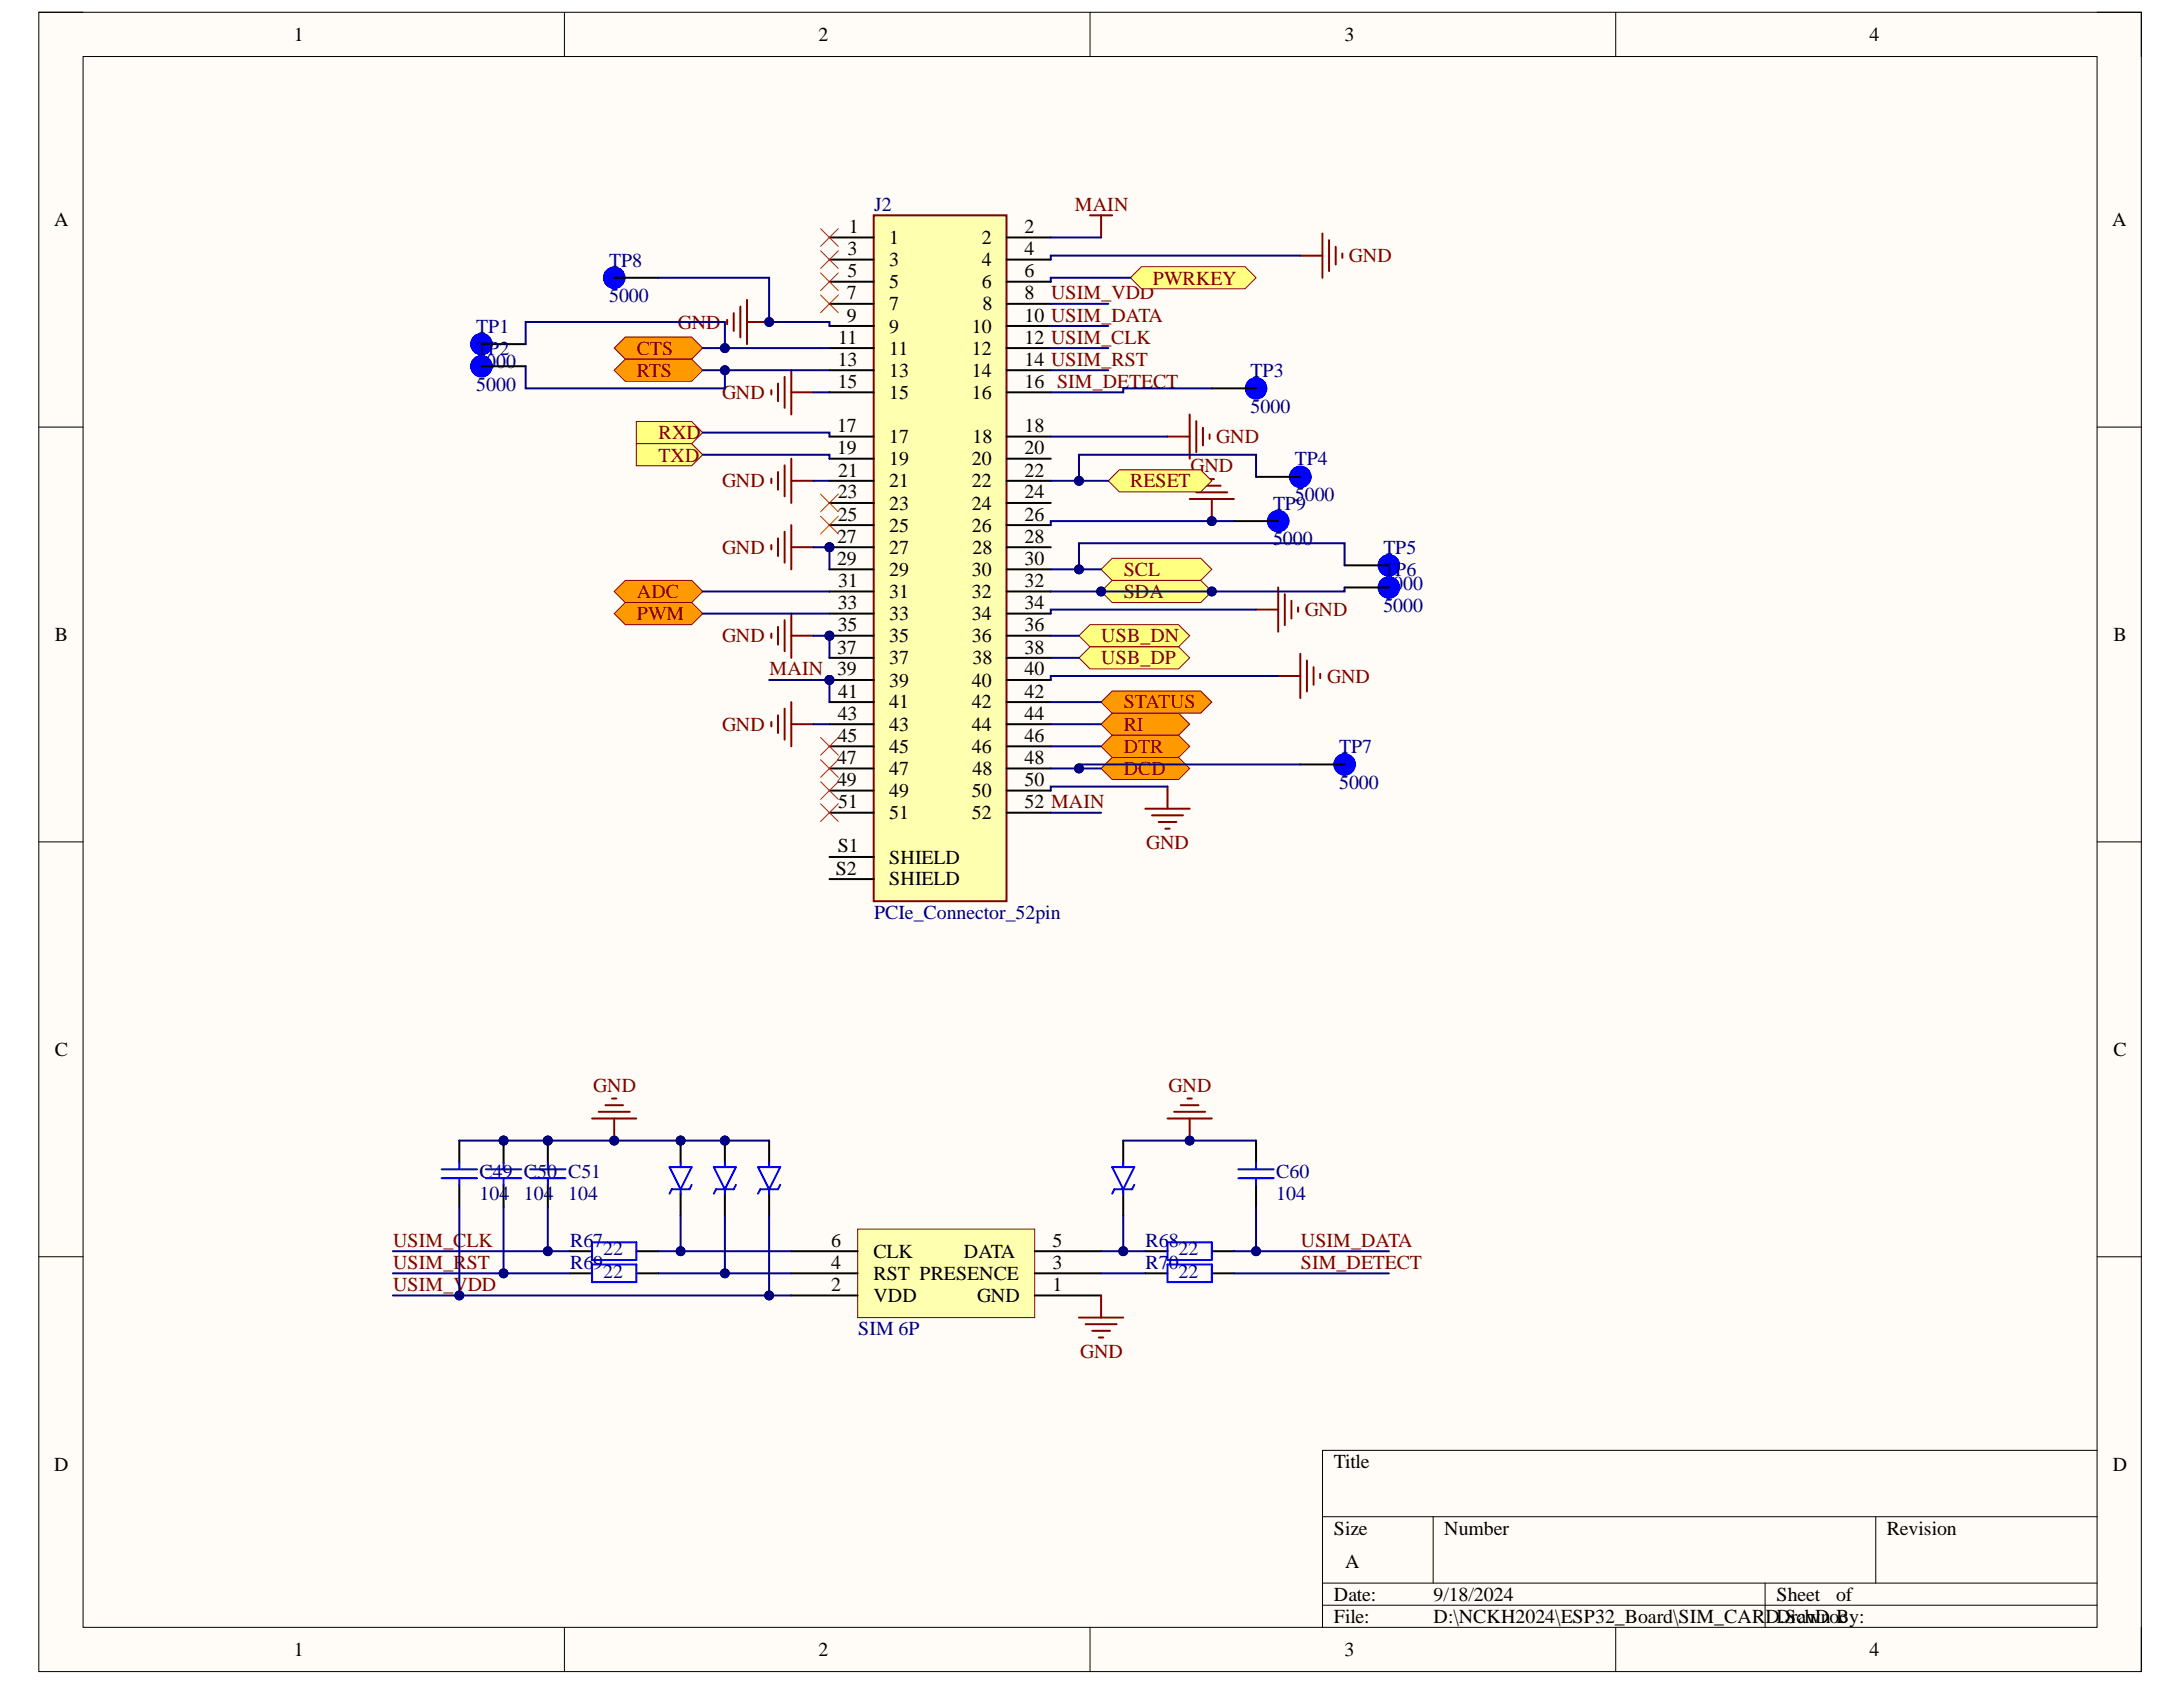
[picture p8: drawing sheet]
<svg xmlns="http://www.w3.org/2000/svg" width="279mm" height="216mm" viewBox="0 0 279 216" stroke-linecap="round" stroke-linejoin="round" font-family="sans-serif">
<defs><g id="words">
<g font-size="2.5">
<text x="37.6" y="5.2">1</text>
<text x="104.8" y="5.2">2</text>
<text x="172.1" y="5.2">3</text>
<text x="239.3" y="5.2">4</text>
<text x="6.9" y="29">A</text>
<text x="108.7" y="29.8">1</text>
<text x="131.1" y="29.8">2</text>
<text x="270.3" y="29">A</text>
<text x="108.5" y="32.6">3</text>
<text x="108.5" y="35.5">5</text>
<text x="113.8" y="31.3">1</text>
<text x="113.8" y="34">3</text>
<text x="125.6" y="31.3">2</text>
<text x="125.6" y="34">4</text>
<text x="131.1" y="32.6">4</text>
<text x="131.1" y="35.5">6</text>
<text x="108.4" y="38.3">7</text>
<text x="108.4" y="41.1">9</text>
<text x="113.8" y="36.9">5</text>
<text x="113.8" y="39.7">7</text>
<text x="125.6" y="36.9">6</text>
<text x="125.7" y="39.7">8</text>
<text x="131.1" y="38.3">8</text>
<text x="131.1" y="41.1">10 USIM_DATA</text>
<text x="107.2" y="46.8">13</text>
<text x="107.3" y="44">11</text>
<text x="113.8" y="42.6">9</text>
<text x="113.8" y="45.4">11</text>
<text x="124.4" y="42.6">10</text>
<text x="124.4" y="45.4">12</text>
<text x="131.1" y="44">12 USIM_CLK</text>
<text x="131.1" y="46.8">14 USIM_RST</text>
<text x="107.2" y="49.7">15</text>
<text x="113.8" y="48.2">13</text>
<text x="113.8" y="51">15</text>
<text x="124.4" y="48.2">14</text>
<text x="124.4" y="51">16</text>
<text x="131.1" y="49.7">16 SIM_DETECT</text>
<text x="107.1" y="55.3">17</text>
<text x="107.1" y="58.1">19</text>
<text x="113.8" y="56.7">17</text>
<text x="113.8" y="59.6">19</text>
<text x="124.4" y="59.6">20</text>
<text x="124.5" y="56.7">18</text>
<text x="131.1" y="55.3">18</text>
<text x="131.1" y="58.1">20</text>
<text x="107.2" y="63.8">23</text>
<text x="107.3" y="61">21</text>
<text x="113.8" y="62.4">21</text>
<text x="113.8" y="65.2">23</text>
<text x="124.4" y="62.4">22</text>
<text x="124.4" y="65.2">24</text>
<text x="131.1" y="61">22</text>
<text x="131.1" y="63.8">24</text>
<text x="107.1" y="69.5">27</text>
<text x="107.2" y="66.7">25</text>
<text x="113.8" y="68">25</text>
<text x="113.8" y="70.9">27</text>
<text x="124.4" y="68">26</text>
<text x="124.5" y="70.9">28</text>
<text x="131.1" y="66.7">26</text>
<text x="131.1" y="69.5">28</text>
<text x="107.1" y="72.3">29</text>
<text x="107.2" y="78">33</text>
<text x="107.3" y="75.1">31</text>
<text x="113.8" y="73.7">29</text>
<text x="113.8" y="76.6">31</text>
<text x="124.4" y="73.7">30</text>
<text x="124.4" y="76.6">32</text>
<text x="131.1" y="72.3">30</text>
<text x="131.1" y="75.1">32</text>
<text x="131.1" y="78">34</text>
<text x="7" y="82.1">B</text>
<text x="107.1" y="83.7">37</text>
<text x="107.2" y="80.8">35</text>
<text x="113.8" y="79.3">33</text>
<text x="113.8" y="82.2">35</text>
<text x="124.4" y="79.3">34</text>
<text x="124.4" y="82.2">36</text>
<text x="131.1" y="80.8">36</text>
<text x="131.1" y="83.7">38</text>
<text x="270.5" y="82.1">B</text>
<text x="107.1" y="86.4">39</text>
<text x="107.3" y="89.3">41</text>
<text x="113.8" y="85">37</text>
<text x="113.8" y="87.9">39</text>
<text x="124.4" y="87.9">40</text>
<text x="124.5" y="85">38</text>
<text x="131.1" y="86.4">40</text>
<text x="131.1" y="89.3">42</text>
<text x="107.2" y="92.1">43</text>
<text x="107.2" y="95">45</text>
<text x="113.8" y="90.7">41</text>
<text x="113.8" y="93.5">43</text>
<text x="124.4" y="90.7">42</text>
<text x="124.4" y="93.5">44</text>
<text x="131.1" y="92.1">44</text>
<text x="131.1" y="95">46</text>
<text x="107.1" y="97.8">47</text>
<text x="107.1" y="100.6">49</text>
<text x="113.8" y="96.3">45</text>
<text x="113.8" y="99.2">47</text>
<text x="113.8" y="102">49</text>
<text x="124.4" y="96.3">46</text>
<text x="124.4" y="102">50</text>
<text x="124.5" y="99.2">48</text>
<text x="131.1" y="97.8">48</text>
<text x="131.1" y="100.6">50</text>
<text x="107.3" y="103.4">51</text>
<text x="113.8" y="104.9">51</text>
<text x="124.4" y="104.9">52</text>
<text x="131.1" y="103.4">52 MAIN</text>
<text x="107" y="112">S2</text>
<text x="107.2" y="109.1">S1</text>
<text x="113.8" y="110.5">SHIELD</text>
<text x="113.8" y="113.3">SHIELD</text>
<text x="7" y="135.1">C</text>
<text x="270.5" y="135.1">C</text>
<text x="106.4" y="159.6">6</text>
<text x="111.8" y="161">CLK</text>
<text x="123.4" y="161">DATA</text>
<text x="134.7" y="159.6">5</text>
<text x="106.4" y="165.2">2</text>
<text x="106.4" y="162.4">4</text>
<text x="111.8" y="166.7">VDD</text>
<text x="111.8" y="163.8">RST PRESENCE</text>
<text x="125.1" y="166.7">GND</text>
<text x="134.7" y="165.2">1</text>
<text x="134.7" y="162.4">3</text>
<text x="6.9" y="188.2">D</text>
<text x="170.7" y="187.9">Title</text>
<text x="270.4" y="188.2">D</text>
<text x="170.7" y="196.4">Size</text>
<text x="184.8" y="196.4">Number</text>
<text x="241.5" y="196.4">Revision</text>
<text x="172.1" y="200.6">A</text>
<text x="170.7" y="204.9">Date:</text>
<text x="170.7" y="207.7">File:</text>
<text x="183.5" y="204.9">9/18/2024</text>
<text x="183.5" y="207.7">D:\NCKH2024\ESP32_Board\SIM_CARDDrawn By:</text>
<text x="227.4" y="204.9">Sheet</text>
<text x="227.8" y="207.7">.SchDoc</text>
<text x="235" y="204.9">of</text>
<text x="37.6" y="212">1</text>
<text x="104.8" y="212">2</text>
<text x="172.1" y="212">3</text>
<text x="239.3" y="212">4</text>
</g>
<g font-size="2.5" fill="#000080">
<text x="111.9" y="26.9">J2</text>
<text x="78" y="34.1">TP8</text>
<text x="78" y="38.7">5000</text>
<text x="61" y="42.6">TP1</text>
<text x="61" y="47.1">5000</text>
<text x="61" y="45.5">TP2</text>
<text x="61" y="50">5000</text>
<text x="160.1" y="48.2">TP3</text>
<text x="160.1" y="52.8">5000</text>
<text x="165.7" y="59.6">TP4</text>
<text x="162.9" y="65.2">TP9</text>
<text x="165.7" y="64.1">5000</text>
<text x="162.9" y="69.8">5000</text>
<text x="177.1" y="70.9">TP5</text>
<text x="177.1" y="75.5">5000</text>
<text x="177.1" y="73.8">TP6</text>
<text x="177.1" y="78.3">5000</text>
<text x="171.4" y="96.4">TP7</text>
<text x="171.4" y="101">5000</text>
<text x="111.9" y="117.6">PCIe_Connector_52pin</text>
<text x="61.4" y="150.8">C49 C50 C51</text>
<text x="61.4" y="153.6">104</text>
<text x="67.1" y="153.6">104</text>
<text x="72.7" y="153.6">104</text>
<text x="163.4" y="150.8">C60</text>
<text x="163.4" y="153.6">104</text>
<text x="73" y="159.6">R67</text>
<text x="77.2" y="160.7">22</text>
<text x="146.6" y="159.6">R68</text>
<text x="150.8" y="160.7">22</text>
<text x="73" y="162.4">R69</text>
<text x="77.2" y="163.5">22</text>
<text x="146.6" y="162.4">R70</text>
<text x="150.8" y="163.5">22</text>
<text x="109.8" y="170.9">SIM 6P</text>
</g>
<g font-size="2.5" fill="#800000">
<text x="137.6" y="26.9">MAIN</text>
<text x="172.7" y="33.5">GND</text>
<text x="134.5" y="38.3">USIM_VDD</text>
<text x="147.5" y="36.4">PWRKEY</text>
<text x="81.5" y="45.4">CTS</text>
<text x="86.8" y="42.1">GND</text>
<text x="81.5" y="48.2">RTS</text>
<text x="92.4" y="51">GND</text>
<text x="84.3" y="56.2">RXD</text>
<text x="84.3" y="59.1">TXD</text>
<text x="155.7" y="56.7">GND</text>
<text x="92.4" y="62.4">GND</text>
<text x="144.7" y="62.4">RESET</text>
<text x="152.4" y="60.4">GND</text>
<text x="92.4" y="70.9">GND</text>
<text x="81.5" y="76.6">ADC</text>
<text x="143.8" y="73.7">SCL</text>
<text x="143.8" y="76.6">SDA</text>
<text x="81.5" y="79.3">PWM</text>
<text x="92.4" y="82.2">GND</text>
<text x="140.9" y="82.2">USB_DN</text>
<text x="167" y="78.8">GND</text>
<text x="98.5" y="86.4">MAIN</text>
<text x="140.9" y="85">USB_DP</text>
<text x="169.9" y="87.4">GND</text>
<text x="92.4" y="93.5">GND</text>
<text x="143.8" y="93.5">RI</text>
<text x="143.8" y="90.7">STATUS</text>
<text x="143.8" y="96.3">DTR</text>
<text x="143.8" y="99.2">DCD</text>
<text x="146.7" y="108.6">GND</text>
<text x="75.9" y="139.8">GND</text>
<text x="149.6" y="139.8">GND</text>
<text x="50.3" y="159.6">USIM_CLK</text>
<text x="166.5" y="159.6">USIM_DATA</text>
<text x="50.3" y="165.2">USIM_VDD</text>
<text x="50.3" y="162.4">USIM_RST</text>
<text x="166.5" y="162.4">SIM_DETECT</text>
<text x="138.2" y="173.8">GND</text>
</g>
</g></defs>
<path d="M5 1.6h269.1v212.3h-269.1z" fill-rule="evenodd" fill="#fffcf8"/>
<path d="M5 1.6h269.1v212.3h-269.1z" fill="none" stroke="#000" stroke-width=".13"/>
<path d="M10.6 7.2h257.8v201.1h-257.8z" fill-rule="evenodd" fill="#fffcf8"/>
<g fill="none" stroke="#000" stroke-width=".13">
<path d="M5 1.6h5.6M10.6 7.2h257.8v201.1h-257.8zM72.2 1.6v5.6M139.5 1.6v5.6M206.8 1.6v5.6M268.4 1.6h5.7v5.6M5 54.7h5.6M268.4 54.7h5.7M5 107.7h5.6M268.4 107.7h5.7M5 160.8h5.6M268.4 160.8h5.7"/>
<path d="M169.3 194.1h99.1M183.4 194.1v8.5M240.1 194.1v8.5M268.4 185.6h-99.1v22.7M72.2 208.3v5.6M139.5 208.3v5.6M169.3 202.6h99.1M169.3 205.4h99.1M206.8 208.3v5.6M225.9 202.6v5.7M274.1 208.3v5.6"/>
</g>
<circle cx="106.2" cy="70" r=".57" fill="#000080"/>
<circle cx="106.2" cy="70" r=".57" fill="none" stroke="#000080" stroke-width=".13"/>
<circle cx="106.2" cy="81.4" r=".57" fill="#000080"/>
<circle cx="106.2" cy="81.4" r=".57" fill="none" stroke="#000080" stroke-width=".13"/>
<circle cx="106.2" cy="87" r=".57" fill="#000080"/>
<circle cx="106.2" cy="87" r=".57" fill="none" stroke="#000080" stroke-width=".13"/>
<path d="M111.8 27.6h17v87.7h-17z" fill-rule="evenodd" fill="#ffffb0"/>
<path d="M111.8 27.6h17v87.7h-17z" fill="none" stroke="#800000" stroke-width=".25"/>
<g fill="none" stroke="#000" stroke-width=".25">
<path d="M106.2 30.4h5.6M106.2 33.2h5.6M106.2 36.1h5.6M106.2 38.9h5.6M106.2 41.7h5.6M106.2 44.5h5.6M106.2 47.4h5.6M106.2 50.2h5.6M106.2 55.9h5.6M106.2 58.7h5.6M106.2 61.5h5.6M106.2 64.4h5.6"/>
<path d="M106.2 67.2h5.6M106.2 70h5.6"/>
</g>
<circle cx="106.2" cy="70" r=".57" fill="#000080"/>
<circle cx="106.2" cy="70" r=".57" fill="none" stroke="#000080" stroke-width=".13"/>
<path d="M106.2 72.9h5.6M106.2 75.7h5.6M106.2 78.5h5.6M106.2 81.4h5.6" fill="none" stroke="#000" stroke-width=".25"/>
<circle cx="106.2" cy="81.4" r=".57" fill="#000080"/>
<circle cx="106.2" cy="81.4" r=".57" fill="none" stroke="#000080" stroke-width=".13"/>
<path d="M106.2 84.2h5.6M106.2 87h5.6" fill="none" stroke="#000" stroke-width=".25"/>
<circle cx="106.2" cy="87" r=".57" fill="#000080"/>
<circle cx="106.2" cy="87" r=".57" fill="none" stroke="#000080" stroke-width=".13"/>
<g fill="none" stroke="#000" stroke-width=".25">
<path d="M128.8 30.4h5.7M128.8 33.2h5.7M128.8 36.1h5.7M128.8 38.9h5.7M128.8 41.7h5.7M128.8 44.5h5.7M128.8 47.4h5.7M128.8 50.2h5.7M128.8 55.9h5.7M128.8 58.7h5.7M128.8 61.5h5.7M128.8 64.4h5.7"/>
<path d="M128.8 67.2h5.7M128.8 70h5.7M128.8 72.9h5.7M128.8 75.7h5.7M128.8 78.5h5.7M106.2 89.9h5.6M106.2 92.7h5.6M106.2 95.5h5.6M106.2 98.3h5.6M128.8 89.9h5.7M128.8 92.7h5.7M128.8 95.5h5.7"/>
<path d="M128.8 98.3h5.7M128.8 81.4h5.7M128.8 84.2h5.7M128.8 87h5.7M106.2 101.2h5.6M106.2 104h5.6M106.2 109.7h5.6M106.2 112.5h5.6M128.8 101.2h5.7M128.8 104h5.7"/>
</g>
<path d="M81.4 54h7.1l1.4 1.4-1.4 1.4h-7.1z" fill-rule="evenodd" fill="#ffff80"/>
<path d="M81.4 54h7.1l1.4 1.4-1.4 1.4h-7.1z" fill="none" stroke="#800000" stroke-width=".13"/>
<path d="M81.4 56.8h7.1l1.4 1.4-1.4 1.4h-7.1z" fill-rule="evenodd" fill="#ffff80"/>
<path d="M81.4 56.8h7.1l1.4 1.4-1.4 1.4h-7.1z" fill="none" stroke="#800000" stroke-width=".13"/>
<path d="M152.3 63.9h5.6M153.1 63h4M154 62.2h2.2M154.8 61.3h.6M155.1 63.9v2.8" fill="none" stroke="#800000" stroke-width=".25"/>
<circle cx="155.1" cy="66.7" r=".57" fill="#000080"/>
<circle cx="155.1" cy="66.7" r=".57" fill="none" stroke="#000080" stroke-width=".13"/>
<g fill="none" stroke="#800000" stroke-width=".25">
<path d="M94.8 39.2v4M95.6 38.4v5.6M166.4 32.7h2.9M169.3 29.9v5.6M170.1 30.7v4M171 31.6v2.3M171.8 32.4v.6M93.1 40.9v.6M93.9 40.1v2.2M95.6 41.2h2.8M100.4 59.6v3.9M101.3 58.7v5.7"/>
<path d="M149.4 55.9h2.9M152.3 53v5.7M153.1 53.9v4M154 54.7v2.3M154.8 55.6v.6M98.7 61.3v.5M98.7 69.7v.6M99.6 60.4v2.3M99.6 68.9v2.3M100.4 68v4M100.4 79.4v3.9M101.3 67.2v5.7"/>
<path d="M101.3 78.5v5.7M101.3 61.5h2.8M101.3 70h2.8M160.8 78h2.8M163.6 75.2v5.6M164.4 76v4M165.3 76.9v2.3M166.1 77.7v.6M98.7 81.1v.5M98.7 92.4v.6M99.6 80.2v2.3M99.6 91.5v2.3"/>
<path d="M100.4 90.7v4M101.3 89.9v5.6M101.3 92.7h2.8M101.3 81.4h2.8M163.6 86.5h2.8M166.4 83.7v5.6M167.3 84.5v4M168.1 85.4v2.2M169 86.2v.6M146.6 103.5h5.7M147.4 104.3h4M148.3 105.2h2.3"/>
<path d="M149.1 106h.6M149.4 100.7v2.8"/>
</g>
<path d="M105 63.2l2.3 2.3M105 66.1l2.3 2.2M107.3 63.2l-2.3 2.3M107.3 66.1l-2.3 2.2M105 94.4l2.3 2.2M105 97.2l2.3 2.3M107.3 94.4l-2.3 2.2M107.3 97.2l-2.3 2.3M105 100l2.3 2.3M105 102.9l2.3 2.2M107.3 100l-2.3 2.3M107.3 102.9l-2.3 2.2" fill="none" stroke="#f00" stroke-width=".13"/>
<circle cx="98.4" cy="41.2" r=".57" fill="#000080"/>
<circle cx="98.4" cy="41.2" r=".57" fill="none" stroke="#000080" stroke-width=".13"/>
<path d="M105 29.3l2.3 2.2M105 32.1l2.3 2.3M105 34.9l2.3 2.3M105 37.8l2.3 2.2M107.3 29.3l-2.3 2.2M107.3 32.1l-2.3 2.3M107.3 34.9l-2.3 2.3M107.3 37.8l-2.3 2.2" fill="none" stroke="#f00" stroke-width=".13"/>
<path d="M98.7 49.9v.6M99.6 49.1v2.2M100.4 48.2v4M101.3 47.4v5.6M101.3 50.2h2.8" fill="none" stroke="#800000" stroke-width=".25"/>
<path d="M140.9 92.7l1.4-1.4h8.5l1.5 1.4-1.5 1.4h-8.5z" fill-rule="evenodd" fill="#f90"/>
<path d="M140.9 92.7l1.4-1.4h8.5l1.5 1.4-1.5 1.4h-8.5z" fill="none" stroke="#800000" stroke-width=".13"/>
<path d="M140.9 95.5l1.4-1.4h8.5l1.5 1.4-1.5 1.4h-8.5z" fill-rule="evenodd" fill="#f90"/>
<path d="M140.9 95.5l1.4-1.4h8.5l1.5 1.4-1.5 1.4h-8.5z" fill="none" stroke="#800000" stroke-width=".13"/>
<path d="M140.9 98.3l1.4-1.4h8.5l1.5 1.4-1.5 1.5h-8.5z" fill-rule="evenodd" fill="#f90"/>
<path d="M140.9 98.3l1.4-1.4h8.5l1.5 1.4-1.5 1.5h-8.5z" fill="none" stroke="#800000" stroke-width=".13"/>
<path d="M141.8 61.5l1.5-1.4h10.4l1.4 1.4-1.4 1.5h-10.4z" fill-rule="evenodd" fill="#ffff80"/>
<path d="M141.8 61.5l1.5-1.4h10.4l1.4 1.4-1.4 1.5h-10.4z" fill="none" stroke="#800000" stroke-width=".13"/>
<path d="M144.7 35.5l1.4-1.4h13.2l1.5 1.4-1.5 1.5h-13.2z" fill-rule="evenodd" fill="#ffff80"/>
<path d="M144.7 35.5l1.4-1.4h13.2l1.5 1.4-1.5 1.5h-13.2z" fill="none" stroke="#800000" stroke-width=".13"/>
<path d="M138.1 81.4l1.4-1.5h11.3l1.5 1.5-1.5 1.4h-11.3z" fill-rule="evenodd" fill="#ffff80"/>
<path d="M138.1 81.4l1.4-1.5h11.3l1.5 1.5-1.5 1.4h-11.3z" fill="none" stroke="#800000" stroke-width=".13"/>
<path d="M138.1 84.2l1.4-1.4h11.3l1.5 1.4-1.5 1.4h-11.3z" fill-rule="evenodd" fill="#ffff80"/>
<path d="M138.1 84.2l1.4-1.4h11.3l1.5 1.4-1.5 1.4h-11.3z" fill="none" stroke="#800000" stroke-width=".13"/>
<path d="M139.5 27.6h2.8M140.9 27.6v2.8" fill="none" stroke="#800000" stroke-width=".25"/>
<path d="M78.6 44.5l1.4-1.4h8.5l1.4 1.4-1.4 1.5h-8.5z" fill-rule="evenodd" fill="#f90"/>
<path d="M78.6 44.5l1.4-1.4h8.5l1.4 1.4-1.4 1.5h-8.5z" fill="none" stroke="#800000" stroke-width=".13"/>
<path d="M78.6 47.4l1.4-1.4h8.5l1.4 1.4-1.4 1.4h-8.5z" fill-rule="evenodd" fill="#f90"/>
<path d="M78.6 47.4l1.4-1.4h8.5l1.4 1.4-1.4 1.4h-8.5z" fill="none" stroke="#800000" stroke-width=".13"/>
<path d="M78.6 75.7l1.4-1.4h8.5l1.4 1.4-1.4 1.4h-8.5z" fill-rule="evenodd" fill="#f90"/>
<path d="M78.6 75.7l1.4-1.4h8.5l1.4 1.4-1.4 1.4h-8.5z" fill="none" stroke="#800000" stroke-width=".13"/>
<path d="M78.6 78.5l1.4-1.4h8.5l1.4 1.4-1.4 1.4h-8.5z" fill-rule="evenodd" fill="#f90"/>
<path d="M78.6 78.5l1.4-1.4h8.5l1.4 1.4-1.4 1.4h-8.5z" fill="none" stroke="#800000" stroke-width=".13"/>
<path d="M140.9 89.9l1.4-1.5h11.4l1.4 1.5-1.4 1.4h-11.4z" fill-rule="evenodd" fill="#f90"/>
<path d="M140.9 89.9l1.4-1.5h11.4l1.4 1.5-1.4 1.4h-11.4z" fill="none" stroke="#800000" stroke-width=".13"/>
<path d="M140.9 72.9l1.4-1.4h11.4l1.4 1.4-1.4 1.4h-11.4z" fill-rule="evenodd" fill="#ffff80"/>
<path d="M140.9 72.9l1.4-1.4h11.4l1.4 1.4-1.4 1.4h-11.4z" fill="none" stroke="#800000" stroke-width=".13"/>
<path d="M140.9 75.7l1.4-1.4h11.4l1.4 1.4-1.4 1.4h-11.4z" fill-rule="evenodd" fill="#ffff80"/>
<path d="M140.9 75.7l1.4-1.4h11.4l1.4 1.4-1.4 1.4h-11.4z" fill="none" stroke="#800000" stroke-width=".13"/>
<circle cx="140.9" cy="75.7" r=".57" fill="#000080"/>
<circle cx="140.9" cy="75.7" r=".57" fill="none" stroke="#000080" stroke-width=".13"/>
<circle cx="155.1" cy="75.7" r=".57" fill="#000080"/>
<circle cx="155.1" cy="75.7" r=".57" fill="none" stroke="#000080" stroke-width=".13"/>
<path d="M109.8 157.3h22.6v11.3h-22.6z" fill-rule="evenodd" fill="#ffffb0"/>
<path d="M109.8 157.3h22.6v11.3h-22.6z" fill="none" stroke="#800000" stroke-width=".13"/>
<path d="M98.4 146v2.8M98.4 152.8v2.8M101.3 165.8h8.5M101.3 163h8.5M101.3 160.1h8.5M132.4 165.8h8.5M132.4 163h8.5M132.4 160.1h8.5" fill="none" stroke="#000" stroke-width=".25"/>
<path d="M97 149.4h2.9l-1.5 2.8zM98.4 148.8v.6M98.4 152.2v.6M99.9 151.6l-.3 .6h-2.3l-.3 .6" fill="none" stroke="#00f" stroke-width=".25"/>
<circle cx="92.8" cy="146" r=".57" fill="#000080"/>
<circle cx="92.8" cy="146" r=".57" fill="none" stroke="#000080" stroke-width=".13"/>
<path d="M91.4 149.4h2.8l-1.4 2.8z" fill="none" stroke="#00f" stroke-width=".25"/>
<path d="M92.8 146v2.8" fill="none" stroke="#000" stroke-width=".25"/>
<circle cx="92.8" cy="146" r=".57" fill="#000080"/>
<circle cx="92.8" cy="146" r=".57" fill="none" stroke="#000080" stroke-width=".13"/>
<path d="M92.8 152.8v2.8M143.8 146v2.8M143.8 152.8v2.8" fill="none" stroke="#000" stroke-width=".25"/>
<path d="M92.8 148.8v.6M92.8 152.2v.6M94.2 151.6l-.3 .6h-2.3l-.2 .6M142.3 149.4h2.9l-1.4 2.8zM143.8 148.8v.6M143.8 152.2v.6M145.2 151.6l-.3 .6h-2.3l-.3 .6" fill="none" stroke="#00f" stroke-width=".25"/>
<circle cx="87.1" cy="146" r=".57" fill="#000080"/>
<circle cx="87.1" cy="146" r=".57" fill="none" stroke="#000080" stroke-width=".13"/>
<path d="M85.7 149.4h2.8l-1.4 2.8z" fill="none" stroke="#00f" stroke-width=".25"/>
<path d="M87.1 146v2.8" fill="none" stroke="#000" stroke-width=".25"/>
<circle cx="87.1" cy="146" r=".57" fill="#000080"/>
<circle cx="87.1" cy="146" r=".57" fill="none" stroke="#000080" stroke-width=".13"/>
<path d="M87.1 152.8v2.8" fill="none" stroke="#000" stroke-width=".25"/>
<path d="M87.1 148.8v.6M87.1 152.2v.6M88.5 151.6l-.3 .6h-2.2l-.3 .6" fill="none" stroke="#00f" stroke-width=".25"/>
<circle cx="70.1" cy="146" r=".57" fill="#000080"/>
<circle cx="70.1" cy="146" r=".57" fill="none" stroke="#000080" stroke-width=".13"/>
<path d="M70.1 146v2.8" fill="none" stroke="#000" stroke-width=".25"/>
<circle cx="70.1" cy="146" r=".57" fill="#000080"/>
<circle cx="70.1" cy="146" r=".57" fill="none" stroke="#000080" stroke-width=".13"/>
<path d="M70.1 151.6v2.9" fill="none" stroke="#000" stroke-width=".25"/>
<path d="M67.8 150.8h4.6M67.8 149.6h4.6M70.1 148.8v.8M70.1 150.8v.8" fill="none" stroke="#00f" stroke-width=".25"/>
<circle cx="64.5" cy="146" r=".57" fill="#000080"/>
<circle cx="64.5" cy="146" r=".57" fill="none" stroke="#000080" stroke-width=".13"/>
<path d="M64.5 146v2.8" fill="none" stroke="#000" stroke-width=".25"/>
<circle cx="64.5" cy="146" r=".57" fill="#000080"/>
<circle cx="64.5" cy="146" r=".57" fill="none" stroke="#000080" stroke-width=".13"/>
<path d="M58.8 146v2.8M58.8 151.6v2.9M64.5 151.6v2.9M160.8 146v2.8M160.8 151.6v2.9M72.9 160.1h2.9M72.9 163h2.9M81.4 160.1h2.9M81.4 163h2.9M146.6 160.1h2.8M155.1 160.1h2.8" fill="none" stroke="#000" stroke-width=".25"/>
<g fill="none" stroke="#00f" stroke-width=".25">
<path d="M56.5 150.8h4.6M56.5 149.6h4.6M58.8 148.8v.8M58.8 150.8v.8M62.2 150.8h4.5M62.2 149.6h4.5M64.5 148.8v.8M64.5 150.8v.8M75.8 159h5.6v2.3h-5.6zM149.4 159h5.7v2.3h-5.7zM158.5 150.8h4.5M158.5 149.6h4.5"/>
<path d="M160.8 148.8v.8M160.8 150.8v.8M75.8 161.8h5.6v2.3h-5.6z"/>
</g>
<path d="M75.8 143.1h5.6M76.6 142.3h4M77.5 141.4h2.2M78.3 140.6h.6M78.6 143.1v2.9" fill="none" stroke="#800000" stroke-width=".25"/>
<circle cx="78.6" cy="146" r=".57" fill="#000080"/>
<circle cx="78.6" cy="146" r=".57" fill="none" stroke="#000080" stroke-width=".13"/>
<path d="M149.4 143.1h5.7M150.3 142.3h3.9M151.1 141.4h2.3M152 140.6h.5M152.3 143.1v2.9" fill="none" stroke="#800000" stroke-width=".25"/>
<circle cx="152.3" cy="146" r=".57" fill="#000080"/>
<circle cx="152.3" cy="146" r=".57" fill="none" stroke="#000080" stroke-width=".13"/>
<path d="M138.1 168.6h5.7M138.9 169.5h4M139.8 170.3h2.3M140.6 171.2h.6M140.9 165.8v2.8" fill="none" stroke="#800000" stroke-width=".25"/>
<path d="M61.6 44h5.7M61.6 46.9h5.7M155.1 49.7h5.7M157.9 66.7h5.7M160.8 61h5.6M172.1 72.4h5.7M172.1 75.2h5.7M166.4 97.8h5.7M146.6 163h2.8M155.1 163h2.8" fill="none" stroke="#000" stroke-width=".25"/>
<path d="M149.4 161.8h5.7v2.3h-5.7z" fill="none" stroke="#00f" stroke-width=".25"/>
<g fill="none" stroke="#00f" stroke-width="1.4">
<circle cx="61.6" cy="46.9" r=".71"/>
<circle cx="61.6" cy="44" r=".71"/>
<circle cx="160.8" cy="49.7" r=".71"/>
<circle cx="163.6" cy="66.7" r=".71"/>
<circle cx="166.4" cy="61" r=".71"/>
<circle cx="177.8" cy="72.4" r=".71"/>
<circle cx="177.8" cy="75.2" r=".71"/>
<circle cx="172.1" cy="97.8" r=".71"/>
</g>
<path d="M144.7 35.5h-10.2v.6M89.9 55.4h16.3v.5M134.5 61.5h7.3" fill="none" stroke="#000080" stroke-width=".25"/>
<circle cx="138.1" cy="61.5" r=".57" fill="#000080"/>
<circle cx="138.1" cy="61.5" r=".57" fill="none" stroke="#000080" stroke-width=".13"/>
<path d="M134.5 38.9h7.3M134.5 30.4h6.4M166.4 32.7h-31.9v.5M134.5 41.7h7.3M134.5 44.5h7.3M134.5 47.4h7.3M98.4 87h7.8v2.9" fill="none" stroke="#000080" stroke-width=".25"/>
<circle cx="106.2" cy="87" r=".57" fill="#000080"/>
<circle cx="106.2" cy="87" r=".57" fill="none" stroke="#000080" stroke-width=".13"/>
<path d="M104.1 61.5h2.1M104.1 81.4h2.1v2.8M104.1 92.7h2.1M134.5 104h6.4M149.4 100.7h-14.9v.5" fill="none" stroke="#000080" stroke-width=".25"/>
<circle cx="106.2" cy="81.4" r=".57" fill="#000080"/>
<circle cx="106.2" cy="81.4" r=".57" fill="none" stroke="#000080" stroke-width=".13"/>
<path d="M104.1 70h2.1v2.9" fill="none" stroke="#000080" stroke-width=".25"/>
<circle cx="106.2" cy="70" r=".57" fill="#000080"/>
<circle cx="106.2" cy="70" r=".57" fill="none" stroke="#000080" stroke-width=".13"/>
<path d="M89.9 58.2h16.3v.5M104.1 50.2h2.1M134.5 55.9h14.9M160.8 78h-26.3v.5M134.5 98.3h6.4M134.5 92.7h6.4M134.5 95.5h6.4M163.6 86.5h-29.1v.5" fill="none" stroke="#000080" stroke-width=".25"/>
<circle cx="138.1" cy="98.3" r=".57" fill="#000080"/>
<circle cx="138.1" cy="98.3" r=".57" fill="none" stroke="#000080" stroke-width=".13"/>
<path d="M89.9 44.5h16.3M134.5 81.4h3.6M134.5 84.2h3.6" fill="none" stroke="#000080" stroke-width=".25"/>
<circle cx="92.8" cy="44.6" r=".57" fill="#000080"/>
<circle cx="92.8" cy="44.6" r=".57" fill="none" stroke="#000080" stroke-width=".13"/>
<path d="M89.9 47.4h16.3" fill="none" stroke="#000080" stroke-width=".25"/>
<circle cx="92.8" cy="47.4" r=".57" fill="#000080"/>
<circle cx="92.8" cy="47.4" r=".57" fill="none" stroke="#000080" stroke-width=".13"/>
<path d="M89.9 75.7h16.3M89.9 78.5h16.3M134.5 72.9h6.4M134.5 89.9h6.4" fill="none" stroke="#000080" stroke-width=".25"/>
<circle cx="138.1" cy="72.9" r=".57" fill="#000080"/>
<circle cx="138.1" cy="72.9" r=".57" fill="none" stroke="#000080" stroke-width=".13"/>
<path d="M98.4 155.6v10.2h2.9" fill="none" stroke="#000080" stroke-width=".25"/>
<circle cx="98.4" cy="165.8" r=".57" fill="#000080"/>
<circle cx="98.4" cy="165.8" r=".57" fill="none" stroke="#000080" stroke-width=".13"/>
<path d="M92.8 155.6v7.4" fill="none" stroke="#000080" stroke-width=".25"/>
<circle cx="92.8" cy="163" r=".57" fill="#000080"/>
<circle cx="92.8" cy="163" r=".57" fill="none" stroke="#000080" stroke-width=".13"/>
<path d="M87.1 155.6v4.5" fill="none" stroke="#000080" stroke-width=".25"/>
<circle cx="87.1" cy="160.1" r=".57" fill="#000080"/>
<circle cx="87.1" cy="160.1" r=".57" fill="none" stroke="#000080" stroke-width=".13"/>
<path d="M70.1 154.5v5.6" fill="none" stroke="#000080" stroke-width=".25"/>
<circle cx="70.1" cy="160.1" r=".57" fill="#000080"/>
<circle cx="70.1" cy="160.1" r=".57" fill="none" stroke="#000080" stroke-width=".13"/>
<path d="M64.5 154.5v8.5" fill="none" stroke="#000080" stroke-width=".25"/>
<circle cx="64.5" cy="163" r=".57" fill="#000080"/>
<circle cx="64.5" cy="163" r=".57" fill="none" stroke="#000080" stroke-width=".13"/>
<path d="M58.8 154.5v11.3" fill="none" stroke="#000080" stroke-width=".25"/>
<circle cx="58.8" cy="165.8" r=".57" fill="#000080"/>
<circle cx="58.8" cy="165.8" r=".57" fill="none" stroke="#000080" stroke-width=".13"/>
<path d="M58.8 146h39.6" fill="none" stroke="#000080" stroke-width=".25"/>
<circle cx="64.5" cy="146" r=".57" fill="#000080"/>
<circle cx="64.5" cy="146" r=".57" fill="none" stroke="#000080" stroke-width=".13"/>
<circle cx="70.1" cy="146" r=".57" fill="#000080"/>
<circle cx="70.1" cy="146" r=".57" fill="none" stroke="#000080" stroke-width=".13"/>
<circle cx="78.6" cy="146" r=".57" fill="#000080"/>
<circle cx="78.6" cy="146" r=".57" fill="none" stroke="#000080" stroke-width=".13"/>
<circle cx="87.1" cy="146" r=".57" fill="#000080"/>
<circle cx="87.1" cy="146" r=".57" fill="none" stroke="#000080" stroke-width=".13"/>
<circle cx="92.8" cy="146" r=".57" fill="#000080"/>
<circle cx="92.8" cy="146" r=".57" fill="none" stroke="#000080" stroke-width=".13"/>
<path d="M143.8 155.6v4.5" fill="none" stroke="#000080" stroke-width=".25"/>
<circle cx="143.8" cy="160.1" r=".57" fill="#000080"/>
<circle cx="143.8" cy="160.1" r=".57" fill="none" stroke="#000080" stroke-width=".13"/>
<path d="M160.8 154.5v5.6" fill="none" stroke="#000080" stroke-width=".25"/>
<circle cx="160.8" cy="160.1" r=".57" fill="#000080"/>
<circle cx="160.8" cy="160.1" r=".57" fill="none" stroke="#000080" stroke-width=".13"/>
<path d="M143.8 146h17" fill="none" stroke="#000080" stroke-width=".25"/>
<circle cx="152.3" cy="146" r=".57" fill="#000080"/>
<circle cx="152.3" cy="146" r=".57" fill="none" stroke="#000080" stroke-width=".13"/>
<path d="M50.3 165.8h48.1" fill="none" stroke="#000080" stroke-width=".25"/>
<circle cx="98.4" cy="165.8" r=".57" fill="#000080"/>
<circle cx="98.4" cy="165.8" r=".57" fill="none" stroke="#000080" stroke-width=".13"/>
<circle cx="58.8" cy="165.8" r=".57" fill="#000080"/>
<circle cx="58.8" cy="165.8" r=".57" fill="none" stroke="#000080" stroke-width=".13"/>
<path d="M50.3 163h22.6" fill="none" stroke="#000080" stroke-width=".25"/>
<circle cx="64.5" cy="163" r=".57" fill="#000080"/>
<circle cx="64.5" cy="163" r=".57" fill="none" stroke="#000080" stroke-width=".13"/>
<path d="M50.3 160.1h22.6" fill="none" stroke="#000080" stroke-width=".25"/>
<circle cx="70.1" cy="160.1" r=".57" fill="#000080"/>
<circle cx="70.1" cy="160.1" r=".57" fill="none" stroke="#000080" stroke-width=".13"/>
<path d="M84.3 163h17" fill="none" stroke="#000080" stroke-width=".25"/>
<circle cx="92.8" cy="163" r=".57" fill="#000080"/>
<circle cx="92.8" cy="163" r=".57" fill="none" stroke="#000080" stroke-width=".13"/>
<path d="M84.3 160.1h17" fill="none" stroke="#000080" stroke-width=".25"/>
<circle cx="87.1" cy="160.1" r=".57" fill="#000080"/>
<circle cx="87.1" cy="160.1" r=".57" fill="none" stroke="#000080" stroke-width=".13"/>
<path d="M140.9 160.1h5.7" fill="none" stroke="#000080" stroke-width=".25"/>
<circle cx="143.8" cy="160.1" r=".57" fill="#000080"/>
<circle cx="143.8" cy="160.1" r=".57" fill="none" stroke="#000080" stroke-width=".13"/>
<path d="M157.9 160.1h19.9" fill="none" stroke="#000080" stroke-width=".25"/>
<circle cx="160.8" cy="160.1" r=".57" fill="#000080"/>
<circle cx="160.8" cy="160.1" r=".57" fill="none" stroke="#000080" stroke-width=".13"/>
<path d="M67.3 44v-2.8h25.5v3.3M140.9 163h5.7M157.9 163h19.9" fill="none" stroke="#000080" stroke-width=".25"/>
<circle cx="92.8" cy="44.6" r=".57" fill="#000080"/>
<circle cx="92.8" cy="44.6" r=".57" fill="none" stroke="#000080" stroke-width=".13"/>
<path d="M67.3 46.9v2.8h25.5v-2.3" fill="none" stroke="#000080" stroke-width=".25"/>
<circle cx="92.8" cy="47.4" r=".57" fill="#000080"/>
<circle cx="92.8" cy="47.4" r=".57" fill="none" stroke="#000080" stroke-width=".13"/>
<path d="M155.1 49.7h-11.3v.5h-9.3M160.8 61v-2.8h-22.7v3.3" fill="none" stroke="#000080" stroke-width=".25"/>
<circle cx="138.1" cy="61.5" r=".57" fill="#000080"/>
<circle cx="138.1" cy="61.5" r=".57" fill="none" stroke="#000080" stroke-width=".13"/>
<path d="M172.1 72.4v-2.9h-34v3.4" fill="none" stroke="#000080" stroke-width=".25"/>
<circle cx="138.1" cy="72.9" r=".57" fill="#000080"/>
<circle cx="138.1" cy="72.9" r=".57" fill="none" stroke="#000080" stroke-width=".13"/>
<path d="M172.1 75.2v.5h-37.6" fill="none" stroke="#000080" stroke-width=".25"/>
<circle cx="140.9" cy="75.7" r=".57" fill="#000080"/>
<circle cx="140.9" cy="75.7" r=".57" fill="none" stroke="#000080" stroke-width=".13"/>
<circle cx="155.1" cy="75.7" r=".57" fill="#000080"/>
<circle cx="155.1" cy="75.7" r=".57" fill="none" stroke="#000080" stroke-width=".13"/>
<path d="M166.4 97.8h-28.3v.5" fill="none" stroke="#000080" stroke-width=".25"/>
<circle cx="138.1" cy="98.3" r=".57" fill="#000080"/>
<circle cx="138.1" cy="98.3" r=".57" fill="none" stroke="#000080" stroke-width=".13"/>
<path d="M157.9 66.7h-23.4v.5" fill="none" stroke="#000080" stroke-width=".25"/>
<circle cx="155.1" cy="66.7" r=".57" fill="#000080"/>
<circle cx="155.1" cy="66.7" r=".57" fill="none" stroke="#000080" stroke-width=".13"/>
<circle cx="78.6" cy="35.5" r=".71" fill="none" stroke="#00f" stroke-width="1.4"/>
<path d="M78.6 35.5h5.7" fill="none" stroke="#000" stroke-width=".25"/>
<path d="M84.3 35.5h14.1v5.7h7.8v.5" fill="none" stroke="#000080" stroke-width=".25"/>
<circle cx="98.4" cy="41.2" r=".57" fill="#000080"/>
<circle cx="98.4" cy="41.2" r=".57" fill="none" stroke="#000080" stroke-width=".13"/>
<use href="#words"/>
</svg>
